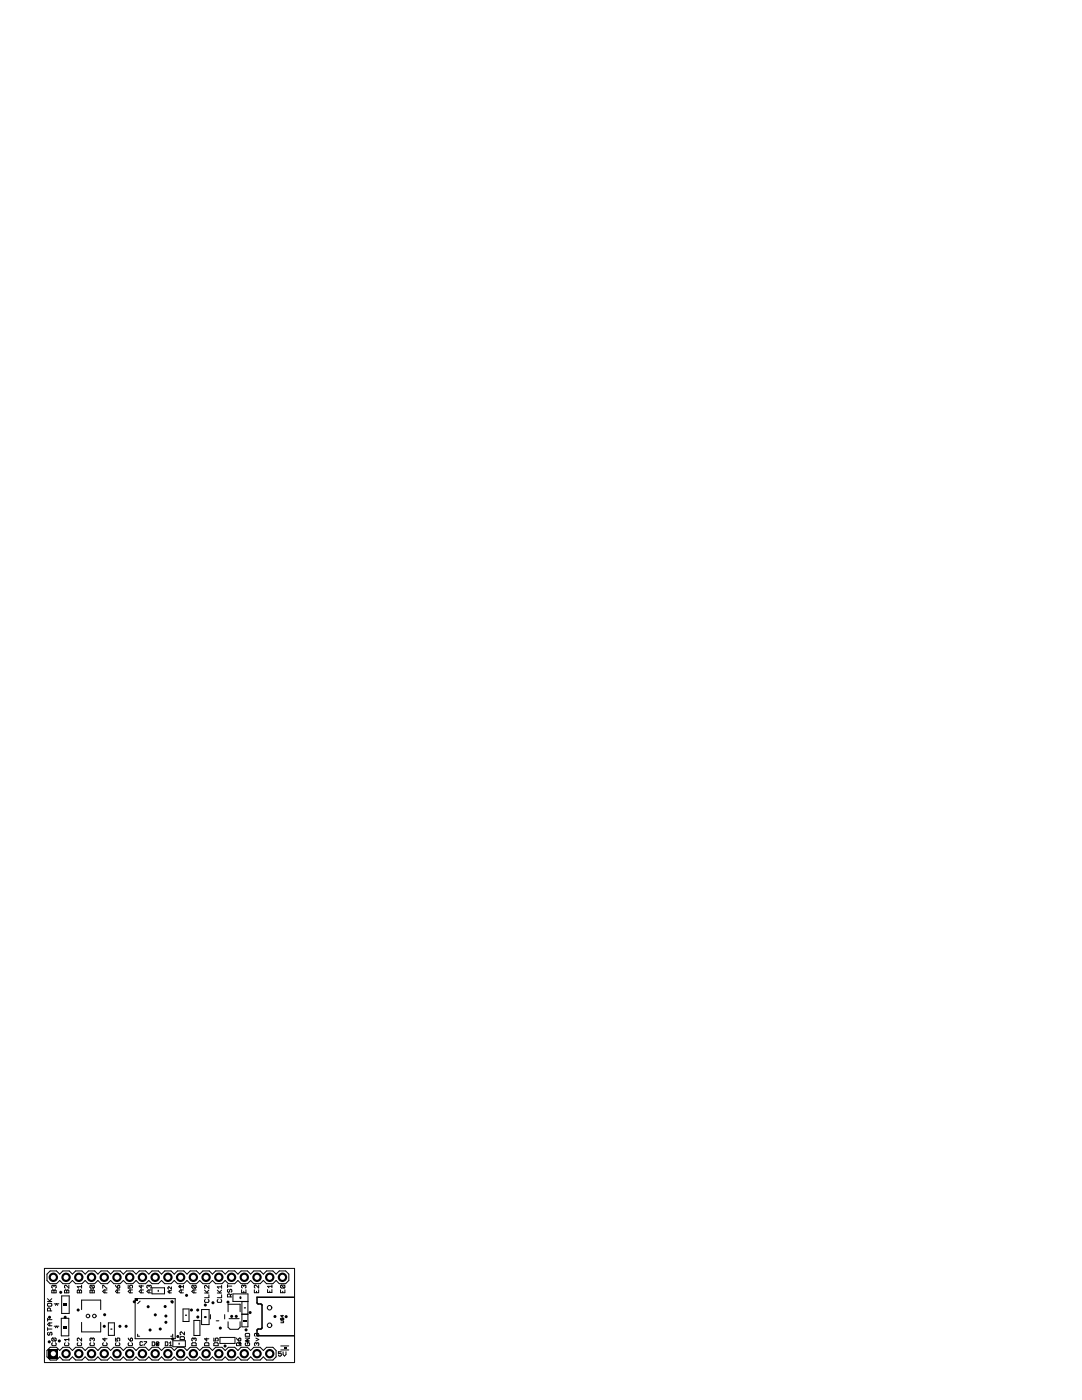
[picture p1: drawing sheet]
<svg xmlns="http://www.w3.org/2000/svg" width="216mm" height="279mm" viewBox="0 0 216 279" stroke-linecap="round" stroke-linejoin="round" font-family="sans-serif">
<g fill="none" stroke="#000" stroke-width=".2">
<path d="M8.9 253.1h49.9v18.8h-49.9zM9.4 254.3l.6-.7h1.3l.6 .7 .6-.7h1.3l.7 .7 .6-.7h1.3l.6 .7 .6-.7h1.3l.6 .7 .7-.7h1.2l.7 .7 .6-.7h1.3l.6 .7 .6-.7h1.3l.7 .7 .6-.7h1.3l.6 .7 .6-.7h1.3l.6 .7 .7-.7h1.2l.7 .7 .6-.7h1.3l.6 .7 .6-.7h1.3l.7 .7 .6-.7h1.3l.6 .7 .6-.7h1.3l.6 .7 .7-.7h1.2l.7 .7 .6-.7h1.3l.6 .7 .6-.7h1.3l.7 .7 .6-.7h1.3l.6 .7 .6-.7h1.3l.6 .7v1.2l-.6 .7h-1.3l-.6-.7-.6 .7h-1.3l-.6-.7-.7 .7h-1.3l-.6-.7-.6 .7h-1.3l-.6-.7-.7 .7h-1.2l-.7-.7-.6 .7h-1.3l-.6-.7-.6 .7h-1.3l-.6-.7-.7 .7h-1.3l-.6-.7-.6 .7h-1.3l-.6-.7-.7 .7h-1.2l-.7-.7-.6 .7h-1.3l-.6-.7-.6 .7h-1.3l-.6-.7-.7 .7h-1.3l-.6-.7-.6 .7h-1.3l-.6-.7-.7 .7h-1.2l-.7-.7-.6 .7h-1.3l-.6-.7-.6 .7h-1.3l-.6-.7-.7 .7h-1.3l-.6-.7-.6 .7h-1.3l-.6-.7zM9.5 259.7h.8M9.5 259.2l.5 .5M10.3 257.6l.2-.2 .3 .2 .3-.2 .1 .2v.4h-.9zM10.3 259.2l-.4 .4M10.8 256.6l-.2-.1-.3 .1 .2 .5M10.8 256.6l.1-.1 .3 .1-.1 .5M10.8 256.6v.2M10.8 257.6v.4M12.3 258.6h1.5v3.5h-1.5zM12.9 257.6l.1-.2 .3 .2 .3-.2 .1 .2v.4h-.8z"/>
<path d="M13.3 257.6v.4M13.7 256.5v.6l-.7-.6-.1 .1 .1 .5M15.4 257.6l.2-.2 .2 .2 .3-.2 .2 .2v.4h-.9zM15.8 257.6v.4M16.3 256.5v.6M16.3 256.8h-.9l.3 .3M18 257.6l.1-.2 .3 .2 .3-.2 .1 .2v.4h-.8zM18.1 256.5h.6l.1 .1-.1 .5M18.1 256.5l-.1 .1 .1 .5h.6M18.1 256.5l.6 .6M18.4 257.6v.4M20.5 257.1v-.6l.9 .6"/>
<path d="M20.9 257.4v.6M21.4 257.4h-.6l-.3 .3 .3 .3h.6M23 256.5l.5 .6M23.5 257.4v.6M23.6 256.5l.3 .1-.1 .5h-.3v-.5zM23.9 257.4h-.6l-.3 .3 .3 .3h.6M25.6 256.5v.6h.4l-.1-.3 .1-.3 .4 .1-.1 .5M26 257.4v.6M26.4 257.4h-.5l-.3 .3 .3 .3h.5M27 259.2h8v8h-8zM28 259.7l-.5 .5M28.2 256.5v.6l-.4-.5h.8"/>
<path d="M28.2 257.4v.6M28.6 257.4h-.6l-.2 .3 .2 .3h.6M29.7 256.6l-.1-.1-.3 .1 .2 .5M29.7 256.6l.2-.1 .3 .1-.2 .5M29.7 256.6v.2M29.7 257.4v.6M30.2 257.4h-.6l-.3 .3 .3 .3h.6M30.3 257h2.5v1.2h-2.5zM33.9 257.6v.4M34.1 259.7h.4v.4M34.2 257.6h-.5l-.2 .2 .2 .2h.5M34.2 256.8v.5l-.5-.5-.2 .1 .1 .4"/>
<path d="M36.2 257.4v.6M36.6 257.4h-.6l-.3 .3 .3 .3h.6M36.6 256.8h-.9l.3 .3M36.6 256.5v.6M38.4 256.5h.6l.1 .1-.1 .5M38.4 256.5l-.1 .1 .1 .5h.6M38.4 256.5l.6 .6M38.7 257.4v.6M39.1 257.4h-.5l-.3 .3 .3 .3h.5M40.8 258h.9M40.8 257.5l.6 .5M41 259.3l-.2 .2 .2 .4h.5l.2-.1-.2-.5"/>
<path d="M41.7 256.5v.6l-.6-.6-.3 .2 .2 .4M41.7 258.4v.6h-.9M41.7 257.5l-.5 .4M43.4 258h.8M43.4 257.5l.5 .5M43.5 259.3l-.1 .2 .1 .4h.6l.1-.1-.1-.5M44.2 256.8h-.8l.2 .3M44.2 258.4v.6h-.8M44.2 256.5v.6M44.2 257.5l-.4 .4M45.4 256.7h.9M45.4 256.4v.6"/>
<path d="M45.5 257.3l-.1 .2 .1 .4 .3-.2 .2-.4 .3 .2-.2 .4M46 258.8v-.4l-.5-.2-.1 .2v.4h.9M46.3 258.2l-.3 .3M48.2 257.4v.6h.9v-.6M48.6 256.6l-.1-.1-.3 .1 .2 .5M48.6 256.6l.2-.1 .3 .1-.2 .5M48.6 256.6v.2M48.6 257.7v.3M49.5 259.7h-3v-1.5h3v6.6h-1.2v-5M50.7 257.4v.6h.9v-.6M51.2 257.7v.3M51.6 256.5v.6l-.6-.6-.3 .1 .2 .5"/>
<path d="M53.4 257.4v.5h.9v-.5M53.8 257.6v.3M54.3 256.4v.6M54.3 256.7h-.9l.3 .3M56 257.4v.6h.8v-.6M56.1 256.5l-.1 .1 .1 .5h.6M56.1 256.5h.6l.1 .1-.1 .5M56.1 256.5l.6 .6M56.4 257.7v.3M9.4 269.5l.6-.6h1.3l.6 .6 .6-.6h1.3l.7 .6 .6-.6h1.3l.6 .6 .6-.6h1.3l.6 .6 .7-.6h1.2l.7 .6 .6-.6h1.3l.6 .6 .6-.6h1.3l.7 .6 .6-.6h1.3l.6 .6 .6-.6h1.3l.6 .6 .7-.6h1.2l.7 .6 .6-.6h1.3l.6 .6 .6-.6h1.3l.7 .6 .6-.6h1.3l.6 .6 .6-.6h1.3l.6 .6 .7-.6h1.2l.7 .6 .6-.6h1.3l.6 .6 .6-.6h1.3l.7 .6 .6-.6h1.3l.6 .6v1.3l-.6 .6h-1.3l-.6-.6-.7 .6h-1.3l-.6-.6-.6 .6h-1.3l-.6-.6-.7 .6h-1.2l-.7-.6-.6 .6h-1.3l-.6-.6-.6 .6h-1.3l-.6-.6-.7 .6h-1.3l-.6-.6-.6 .6h-1.3l-.6-.6-.7 .6h-1.2l-.7-.6-.6 .6h-1.3l-.6-.6-.6 .6h-1.3l-.6-.6-.7 .6h-1.3l-.6-.6-.6 .6h-1.3l-.6-.6-.7 .6h-1.2l-.7-.6-.6 .6h-1.3l-.6-.6-.6 .6h-1.3l-.6-.6-.7 .6h-1.3l-.6-.6-.6 .6h-1.3l-.6-.6zM9.5 260.3l.1-.2h.6l.1 .4-.1 .2h-.6zM9.5 263.1v.6"/>
<path d="M9.5 265v.5M9.5 265.2h.9M9.5 263.4h.9M9.6 265.9l-.1 .1 .1 .5 .3-.2 .2-.4 .3 .1-.2 .5M9.9 264v.6M10 261.6v-.4l-.1-.2-.4 .2v.4h.8M10.4 264h-.6l-.3 .3 .3 .3h.6M10.5 267l-.2 .2 .2 .4h.6M10.5 268l-.2 .1 .2 .5h.6l.1-.2-.1-.4M10.5 267h.6l.1 .2-.1 .4M10.5 267l.6 .6M10.8 264.7h.9"/>
<path d="M10.8 260.2h.9M11.1 265l.2-.3 .2 .3M11.1 260.5l.2-.3 .2 .3M12.2 263.1h1.5v3.5h-1.5zM13 268l-.1 .1 .1 .5h.6l.1-.2-.1-.4M13.7 267v.6M13.7 267.3h-.8l.3 .3M15.6 268l-.2 .1 .2 .5h.5l.2-.2-.2-.4M16.3 267v.6l-.6-.6-.3 .2 .2 .4M16.3 261.4v-1.9h3.8v1.9M16.3 263.9v1.9h3.8v-1.9M18.1 268l-.1 .1 .1 .5h.6l.1-.2-.1-.4"/>
<path d="M18.4 267.2l-.2-.2-.2 .2 .1 .4M18.4 267.2l.1-.2 .3 .2-.1 .4M18.4 267.2v.1M20.6 268l-.1 .1 .1 .5h.6l.2-.2-.2-.4M20.9 267v.6l-.4-.4h.9M21.6 264h1.2v2.5h-1.2zM23 267v.6h.5l-.2-.3 .2-.3 .4 .2-.1 .4M23.2 268l-.2 .1 .2 .5h.6l.1-.2-.1-.4M25.6 267l.4 .6M25.7 268l-.1 .1 .1 .5h.6l.1-.2-.1-.4M26.2 267l.2 .2-.1 .4h-.3v-.4zM27.5 266.3v.4h.4"/>
<path d="M28.4 267.9l-.1-.1-.4 .1v.5l.2 .1 .3-.1M28.7 267.8h.6l-.6 .7M30.4 267.8l.5 .1-.2 .7h-.3zM31.7 267.9l-.1 .7-.4-.2M31.7 267.9l-.4-.1-.1 .6M31.7 267.9l-.5 .5M33 267.8l.5 .1-.1 .7h-.4zM33.8 268.6h.5M33.8 268.1l.3-.3v.8M34.5 266.3v.4h-.4M34.5 267.6h2.5v1.2h-2.5zM36.1 266.8h.6l.1 .1v.4h-.9v-.4z"/>
<path d="M36.5 261.2h1.2v2.5h-1.2zM36.8 265.8v.6l-.6-.6-.3 .2 .2 .4M38.4 268h.6l.1 .1v.5h-.8v-.5zM38.7 263.5h1.2v3h-1.2zM38.7 267.2v.1M38.7 267.2l-.1-.2-.3 .2 .1 .4M38.7 267.2l.2-.2 .2 .2-.1 .4M40.2 261.3h1.5v3h-1.5zM41 268h.5l.2 .1v.5h-.9v-.5zM41.2 267v.6l-.4-.4h.9M42 262.4v.8M42.7 267v.6h.4l-.1-.3 .1-.3 .4 .2-.1 .4"/>
<path d="M42.8 268h.6l.1 .1v.5h-.8v-.5zM43.1 263.6h.6M43.9 266.9h3v1.2h-3zM44.8 262.4v.8M45.5 261.8v-1.5h2.4v1.5M45.5 263.8v1.1l.4 .4h1.6l.4-.4v-1.1M45.7 263.2h2M47.2 267l.4 .6M47.3 268h.6l.2 .1v.5h-.9v-.5zM47.8 267l.3 .2-.2 .4h-.3v-.4zM48.3 262.3h1.2M48.9 267h.9l-.9 .6h.9"/>
<path d="M49.1 268l-.2 .1 .2 .5h.6l.1-.5-.4-.1v.3M49.1 266.1h.6l.1 .2v.4h-.9v-.4zM51.1 267l.5 .3-.5 .3M51.2 268.1l-.1-.1-.3 .1 .1 .5M51.2 268.1l.1-.1 .3 .1-.1 .5M51.2 266.3l.1-.2 .3 .2-.1 .4M51.2 266.3v.1M51.2 268.1v.2M51.2 266.3l-.1-.2-.3 .2 .1 .4M55.9 263.2h.8M56 269.4h1.6M56 268.6h1.6"/>
<path d="M56 263.6l.6 .1-.1 .3h-.5M56.1 263l-.1 .3 .2 .1 .3-.4v.4M56.1 269.8h-.6v.4l.5-.1 .1 .4-.1 .1-.5-.1M56.3 262.5v.4l-.3-.3h.6M56.5 269.8v.5l.3 .3 .3-.3v-.5"/>
<circle cx="17.6" cy="262.6" r=".36"/>
<circle cx="18.8" cy="262.6" r=".36"/>
<circle cx="53.8" cy="261" r=".45"/>
<circle cx="53.8" cy="264.5" r=".45"/>
</g>
<path d="M48 258.9v.2M40.9 262.8h.2" fill="none" stroke="#000" stroke-width=".4"/>
<path d="M31.6 257.5v.2M22.1 265.3h.2M35.7 268.1v.2M37 262.5h.2M48.8 261h.2" fill="none" stroke="#000" stroke-width=".26"/>
<g fill="#000">
<path d="M27 259.2h.5v.5h-.5zM9.7 269.2h1.9v1.9h-1.9zM12.6 264.6h.8v.5h-.8zM12.7 260.1h.7v.5h-.7zM48.5 263.4h.7v.3h-.7zM56.7 268.9h.4v.2h-.4z"/>
<circle cx="10.6" cy="254.9" r=".94"/>
<circle cx="12.1" cy="257.9" r=".3"/>
<circle cx="13.2" cy="254.9" r=".94"/>
<circle cx="15.7" cy="254.9" r=".94"/>
<circle cx="18.3" cy="254.9" r=".94"/>
<circle cx="20.8" cy="254.9" r=".94"/>
<circle cx="23.3" cy="254.9" r=".94"/>
<circle cx="25.9" cy="254.9" r=".94"/>
<circle cx="26.8" cy="259.8" r=".3"/>
<circle cx="28.4" cy="254.9" r=".94"/>
<circle cx="31" cy="254.9" r=".94"/>
<circle cx="33.5" cy="254.9" r=".94"/>
<circle cx="34.3" cy="259.8" r=".3"/>
<circle cx="35.9" cy="256.7" r=".3"/>
<circle cx="36" cy="254.9" r=".94"/>
<circle cx="37.2" cy="258.5" r=".3"/>
<circle cx="38.6" cy="254.9" r=".94"/>
<circle cx="41.1" cy="254.9" r=".94"/>
<circle cx="42.5" cy="260" r=".3"/>
<circle cx="43.7" cy="254.9" r=".94"/>
<circle cx="45.5" cy="259.9" r=".3"/>
<circle cx="46.2" cy="254.9" r=".94"/>
<circle cx="48.7" cy="254.9" r=".94"/>
<circle cx="51.3" cy="254.9" r=".94"/>
<circle cx="53.8" cy="254.9" r=".94"/>
<circle cx="56.4" cy="254.9" r=".94"/>
<circle cx="9.8" cy="267.8" r=".3"/>
<circle cx="9.9" cy="262.9" r=".3"/>
<circle cx="11.8" cy="267.6" r=".3"/>
<circle cx="13" cy="262.9" r=".3"/>
<circle cx="13.2" cy="270.2" r=".94"/>
<circle cx="15.6" cy="261.4" r=".3"/>
<circle cx="15.7" cy="270.2" r=".94"/>
<circle cx="18.3" cy="270.2" r=".94"/>
<circle cx="20.8" cy="270.2" r=".94"/>
<circle cx="20.8" cy="264.7" r=".3"/>
<circle cx="20.9" cy="262.4" r=".3"/>
<circle cx="23.3" cy="270.2" r=".94"/>
<circle cx="23.9" cy="264.7" r=".3"/>
<circle cx="25.2" cy="264.7" r=".3"/>
<circle cx="25.9" cy="270.2" r=".94"/>
<circle cx="28.4" cy="270.2" r=".94"/>
<circle cx="29.6" cy="260.8" r=".3"/>
<circle cx="29.9" cy="265.4" r=".3"/>
<circle cx="31" cy="270.2" r=".94"/>
<circle cx="31" cy="262.4" r=".3"/>
<circle cx="31.3" cy="268.2" r=".3"/>
<circle cx="32" cy="265.2" r=".3"/>
<circle cx="33" cy="260.7" r=".3"/>
<circle cx="33.1" cy="262.6" r=".3"/>
<circle cx="33.1" cy="263.9" r=".3"/>
<circle cx="33.5" cy="270.2" r=".94"/>
<circle cx="34.4" cy="267.2" r=".3"/>
<circle cx="35.5" cy="266.7" r=".3"/>
<circle cx="36" cy="270.2" r=".94"/>
<circle cx="38.2" cy="261.4" r=".3"/>
<circle cx="38.6" cy="270.2" r=".94"/>
<circle cx="39.5" cy="261.4" r=".3"/>
<circle cx="39.5" cy="262.8" r=".3"/>
<circle cx="41" cy="260.5" r=".3"/>
<circle cx="41.1" cy="270.2" r=".94"/>
<circle cx="43.7" cy="270.2" r=".94"/>
<circle cx="44" cy="265" r=".3"/>
<circle cx="44.9" cy="268.6" r=".3"/>
<circle cx="46.2" cy="270.2" r=".94"/>
<circle cx="46.2" cy="262.7" r=".3"/>
<circle cx="47.1" cy="262.7" r=".3"/>
<circle cx="47.9" cy="268.1" r=".3"/>
<circle cx="48.7" cy="270.2" r=".94"/>
<circle cx="49.1" cy="265.4" r=".3"/>
<circle cx="49.4" cy="267.6" r=".3"/>
<circle cx="49.9" cy="262" r=".3"/>
<circle cx="51.3" cy="270.2" r=".94"/>
<circle cx="53.8" cy="270.2" r=".94"/>
<circle cx="54.9" cy="262.7" r=".3"/>
<circle cx="57.1" cy="262.8" r=".3"/>
</g>
<path d="M58.6 258.9h-7.3l.1 1.3h.6l.3 .3v4.5l-.3 .2-.6 .1-.1 1.3h7.3" fill="none" stroke="#000" stroke-width=".3"/>
<g fill="#fff">
<circle cx="10.6" cy="270.2" r=".51"/>
<circle cx="13.2" cy="270.2" r=".51"/>
<circle cx="15.7" cy="270.2" r=".51"/>
<circle cx="18.3" cy="270.2" r=".51"/>
<circle cx="20.8" cy="270.2" r=".51"/>
<circle cx="23.3" cy="270.2" r=".51"/>
<circle cx="25.9" cy="270.2" r=".51"/>
<circle cx="28.4" cy="270.2" r=".51"/>
<circle cx="31" cy="270.2" r=".51"/>
<circle cx="33.5" cy="270.2" r=".51"/>
<circle cx="36" cy="270.2" r=".51"/>
<circle cx="38.6" cy="270.2" r=".51"/>
<circle cx="41.1" cy="270.2" r=".51"/>
<circle cx="43.7" cy="270.2" r=".51"/>
<circle cx="46.2" cy="270.2" r=".51"/>
<circle cx="48.7" cy="270.2" r=".51"/>
<circle cx="51.3" cy="270.2" r=".51"/>
<circle cx="53.8" cy="270.2" r=".51"/>
<circle cx="10.6" cy="254.9" r=".51"/>
<circle cx="13.2" cy="254.9" r=".51"/>
<circle cx="15.7" cy="254.9" r=".51"/>
<circle cx="18.3" cy="254.9" r=".51"/>
<circle cx="20.8" cy="254.9" r=".51"/>
<circle cx="23.3" cy="254.9" r=".51"/>
<circle cx="25.9" cy="254.9" r=".51"/>
<circle cx="28.4" cy="254.9" r=".51"/>
<circle cx="31" cy="254.9" r=".51"/>
<circle cx="33.5" cy="254.9" r=".51"/>
<circle cx="36" cy="254.9" r=".51"/>
<circle cx="38.6" cy="254.9" r=".51"/>
<circle cx="41.1" cy="254.9" r=".51"/>
<circle cx="43.7" cy="254.9" r=".51"/>
<circle cx="46.2" cy="254.9" r=".51"/>
<circle cx="48.7" cy="254.9" r=".51"/>
<circle cx="51.3" cy="254.9" r=".51"/>
<circle cx="53.8" cy="254.9" r=".51"/>
<circle cx="56.4" cy="254.9" r=".51"/>
</g>
</svg>
